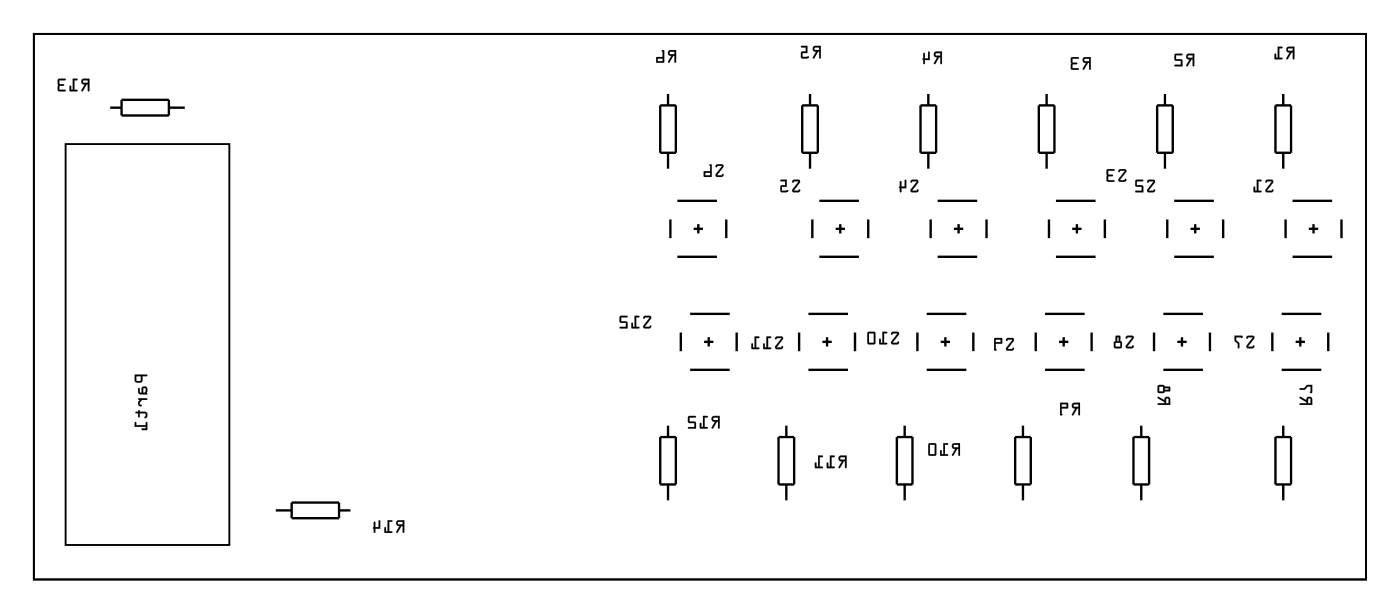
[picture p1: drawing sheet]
<svg xmlns="http://www.w3.org/2000/svg" width="150mm" height="66mm" viewBox="0 0 150 66" stroke-linecap="round" stroke-linejoin="round" font-family="sans-serif">
<path d="M3.6 3.6h143v58.5h-143zM7 15.4h17.6v43h-17.6z" fill="none" stroke="#000" stroke-width=".2"/>
<g fill="#000">
<path d="M8.8 8.5a.32 .32 0 0 0 0 .4 .32 .32 0 0 0 .3 .2l-.4 .6 .2 .1 .4-.7h.1v.6l.1 .1 .1-1.4zM8.9 8.6h.5v.3h-.4zM7.8 8.4v1.2h-.2v-.4h-.1v.5l.8 .1v-.2h-.3v-1h.3v-.1zM6.2 8.5v1.2l.2 .1h.6v-.2h-.6v-.4h.4l.1-.1-.1-.1h-.4v-.4h.6l.1-.1z"/>
<path d="M8.8 8.5a.32 .32 0 0 0-.1 .4 .32 .32 0 0 0 .4 .2l-.4 .6a.1 .1 0 0 0 .1 .1 .1 .1 0 0 0 .1 0l.4-.7h.1v.6a.1 .1 0 0 0 .1 .1 .1 .1 0 0 0 .1-.1v-1.3h-.6zM8.8 8.5l.8-.1-.1 1.4-.1-.1v-.7h-.1l-.4 .8-.2-.1 .4-.7a.31 .31 0 0 1-.3-.1 .31 .31 0 0 1 0-.4zM8.9 8.6h.5v.3h-.4zM8.9 8.6l.1 .3h.4v-.3zM7.8 8.4v1.2h-.2v-.3a.1 .1 0 0 0-.1-.1 .1 .1 0 0 0 0 .1v.5h.7a.1 .1 0 0 0 .1-.1 .1 .1 0 0 0-.1-.1h-.2v-1h.2a.1 .1 0 0 0 .1-.1 .1 .1 0 0 0-.1-.1zM7.8 8.4l.5 .1v.1h-.3v1h.3v.2l-.8-.1v-.5h.1v.4h.2zM6.2 8.5v1.2l.2 .1h.6a.1 .1 0 0 0 .1-.1 .1 .1 0 0 0-.1-.1h-.6v-.4h.4a.1 .1 0 0 0 .1-.1 .1 .1 0 0 0-.1-.1h-.4v-.4h.6a.1 .1 0 0 0 .1-.1 .1 .1 0 0 0-.1-.1zM6.3 8.5h.7v.1h-.6v.4h.4l.1 .1-.1 .1h-.4v.4h.6v.2h-.6l-.2-.1z"/>
<path d="M71.8 5.4a.32 .32 0 0 0-.1 .4 .32 .32 0 0 0 .4 .2l-.4 .7h.1l.5-.7h.1v.6l.1 .1 .1-1.3zM71.9 5.6l.5-.1v.3h-.5zM71.1 5.4v.7h-.6v.6h.8v-1.2l-.1-.1zM70.6 6.3h.5v.3h-.5z"/>
<path d="M71.8 5.4a.32 .32 0 0 0-.1 .4 .32 .32 0 0 0 .4 .2l-.4 .6a.1 .1 0 0 0 0 .1 .1 .1 0 0 0 .2 0l.4-.7h.1v.6a.1 .1 0 0 0 .1 .1 .1 .1 0 0 0 .1-.1v-1.2h-.6zM71.8 5.5l.8-.1-.1 1.3-.1-.1v-.6h-.1l-.4 .7h-.2l.4-.7a.31 .31 0 0 1-.4-.2 .31 .31 0 0 1 .1-.3zM71.9 5.6l.5-.1v.3h-.5zM71.9 5.6v.2h.5v-.3zM71.1 5.4v.7h-.6v.6h.8v-1.2v-.1zM71.1 5.4l.2 .1v1.2h-.8v-.6h.6zM70.6 6.3h.5v.3h-.5zM70.6 6.3v.3h.5v-.3z"/>
<path d="M76.9 17.7l-.1 .1 .1 .1 .1-.1h.5l-.7 .9v.2l.2 .1h.5l.2-.2-.1-.1-.2 .1h-.4l.6-.9 .1-.2-.2-.1zM76.2 17.6v.8h-.6v.6l.8-.1v-1.2v-.1zM75.7 18.5h.5v.3h-.5z"/>
<path d="M76.9 17.7l-.1 .1a.13 .13 0 0 0 .1 .1 .13 .13 0 0 0 .1-.1h.5l-.7 .8a.21 .21 0 0 0 0 .3 .21 .21 0 0 0 .2 .1h.5l.2-.3a.13 .13 0 0 0-.2 0 .13 .13 0 0 0-.1 .1h-.4l.6-.9a.21 .21 0 0 0-.1-.3zM76.9 17.7l.6-.1a.2 .2 0 0 1 .1 .3l-.6 .9h.4l.2-.1v.2l-.7 .1-.1-.3 .7-.9h-.5l-.1 .1zM76.2 17.6v.8h-.6v.6l.8-.1v-1.2v-.1zM76.2 17.6l.2 .1v1.2l-.8 .1v-.6h.6zM75.7 18.5h.5v.3h-.5zM75.7 18.5v.3h.5v-.3z"/>
<path d="M87.3 5a.32 .32 0 0 0 0 .4 .32 .32 0 0 0 .3 .1l-.3 .7 .1 .1 .4-.8h.1v.7l.2 .1v-1.4zM87.4 5.1h.5v.3h-.4zM86 4.9v.2h.5v.4l-.5 .1v.6l.2 .1h.3a.15 .15 0 0 0 .3 0 .16 .16 0 0 0-.1-.3l-.5 .1v-.4h.5v-.8z"/>
<path d="M87.3 5a.32 .32 0 0 0 0 .4 .32 .32 0 0 0 .3 .1l-.4 .6a.11 .11 0 0 0 .1 .2 .1 .1 0 0 0 .1-.1l.4-.7h.1v.7a.1 .1 0 0 0 .1 .1 .1 .1 0 0 0 .1-.1v-1.3h-.6zM87.3 5l.8-.1v1.4l-.2-.1v-.7h-.1l-.4 .7h-.1l.3-.7a.31 .31 0 0 1-.3-.1 .31 .31 0 0 1 0-.4zM87.5 5.1h.4v.3l-.4-.1zM87.4 5.1l.1 .3h.4v-.3zM86 4.9v.2h.5v.4l-.5 .1v.6l.2 .1 .6-.1a.1 .1 0 0 0 0-.1 .1 .1 0 0 0-.1-.1l-.5 .1v-.4h.5v-.8zM86 5l.7-.1v.8h-.6v.4l.7-.1v.1v.1l-.6 .1-.2-.1v-.6l.5-.1v-.4h-.5z"/>
<path d="M100.3 5.6a.32 .32 0 0 0 0 .4 .32 .32 0 0 0 .3 .1l-.3 .7 .1 .1 .4-.8h.1v.7l.2 .1v-1.4zM100.4 5.7h.5v.3h-.4zM99.1 5.7v.6h-.1l.2 .6 .1-.1v-.4h.5v-.8l-.1-.1-.1 .1v.7h-.3v-.6z"/>
<path d="M100.3 5.6a.32 .32 0 0 0 0 .4 .32 .32 0 0 0 .3 .1l-.4 .6a.11 .11 0 0 0 .1 .2 .1 .1 0 0 0 .1-.1l.4-.7h.1v.7a.1 .1 0 0 0 .1 .1 .1 .1 0 0 0 .1-.1v-1.3h-.6zM100.3 5.6l.8-.1v1.4l-.2-.1v-.7h-.1l-.4 .7h-.1l.3-.7a.31 .31 0 0 1-.3-.1 .31 .31 0 0 1 0-.4zM100.5 5.7h.4v.3h-.4zM100.4 5.7l.1 .3h.4v-.3zM99.1 5.7v.6a.09 .09 0 0 0-.1 0 .09 .09 0 0 0 .1 .1v.4a.1 .1 0 0 0 .1 .1 .1 .1 0 0 0 .1-.1v-.4h.5v-.8a.1 .1 0 0 0-.1-.1 .1 .1 0 0 0-.1 .1v.7h-.3v-.6zM99.1 5.7h.2v.6h.3v-.7l.1-.1 .1 .1v.8h-.5v.4l-.1 .1-.2-.6h.1z"/>
<path d="M116.3 6.2a.32 .32 0 0 0-.1 .4 .32 .32 0 0 0 .4 .1l-.4 .7 .2 .1 .4-.8h.1v.7l.1 .1 .1-1.4zM116.4 6.3h.5v.3h-.5zM115 6.2v1.2l.1 .1h.7v-.2h-.7v-.4h.5v-.1v-.1h-.5v-.4h.6l.1-.1z"/>
<path d="M116.3 6.2a.32 .32 0 0 0-.1 .4 .32 .32 0 0 0 .4 .1l-.4 .6a.11 .11 0 0 0 .1 .2 .1 .1 0 0 0 .1-.1l.4-.7h.1v.7a.1 .1 0 0 0 .1 .1 .1 .1 0 0 0 .1-.1v-1.3h-.6zM116.3 6.2l.8-.1-.1 1.4-.1-.1v-.7h-.1l-.4 .7h-.2l.4-.7a.31 .31 0 0 1-.4-.1 .31 .31 0 0 1 .1-.4zM116.4 6.3h.5v.3h-.4zM116.4 6.3v.3h.5v-.3zM115 6.2v1.2l.1 .1h.6a.1 .1 0 0 0 .1-.1 .1 .1 0 0 0-.1-.1h-.6l.1-.4h.4a.1 .1 0 0 0 .1-.1 .1 .1 0 0 0-.1-.1h-.4l-.1-.4h.6a.1 .1 0 0 0 .1-.1 .1 .1 0 0 0-.1-.1zM115 6.2h.8l-.1 .1h-.6v.4h.5v.1v.1h-.5v.4h.7v.2h-.7l-.1-.1z"/>
<path d="M120.1 18.2l-.1 .2h.1l.2-.1h.4l-.6 .9v.2l.1 .1h.6l.1-.2v-.1l-.2 .1h-.5l.7-.8v-.2l-.2-.2zM118.8 18.2v1.2l.2 .1h.6v-.2h-.6v-.4h.4l.1-.1-.1-.1h-.4v-.4h.6v-.1z"/>
<path d="M120.1 18.2l-.1 .2a.13 .13 0 0 0 .2 0 .13 .13 0 0 0 .1-.1h.4l-.6 .9a.21 .21 0 0 0 0 .2 .21 .21 0 0 0 .1 .1h.6l.1-.2a.13 .13 0 0 0-.1-.1 .13 .13 0 0 0-.1 .1h-.5l.7-.8a.22 .22 0 0 0-.2-.4zM120.1 18.2l.6-.1a.22 .22 0 0 1 .2 .4l-.7 .8h.5l.2-.1-.1 .2-.6 .1-.1-.3 .6-.9h-.4l-.2 .1zM118.8 18.2v1.2l.2 .1h.6a.1 .1 0 0 0 .1-.1 .1 .1 0 0 0-.1-.1h-.6v-.4h.4a.1 .1 0 0 0 .1-.1 .1 .1 0 0 0-.1-.1h-.4v-.4h.6a.1 .1 0 0 0 .1-.1 .1 .1 0 0 0-.1-.1zM118.8 18.2h.8v.1h-.7l.1 .4h.4l.1 .1-.1 .1h-.4l-.1 .4h.7v.2h-.6l-.2-.1z"/>
<path d="M127.4 5.8a.32 .32 0 0 0 0 .4 .32 .32 0 0 0 .3 .2l-.4 .7h.2l.4-.7h.1v.6l.2 .1v-1.3zM127.5 6l.5-.1v.3h-.4zM126.1 5.8v.6l.1 .1h.6v.4h-.6l-.1 .2h.8v-.7l-.7-.1v-.4h.6l.1-.1z"/>
<path d="M127.4 5.8a.32 .32 0 0 0-.1 .4 .32 .32 0 0 0 .4 .2l-.4 .6a.1 .1 0 0 0 .1 .1 .1 .1 0 0 0 .1 0l.4-.7h.1v.6a.1 .1 0 0 0 .1 .1 .1 .1 0 0 0 .1-.1v-1.3h-.6zM127.4 5.8h.8l-.1 1.3-.1-.1v-.6h-.1l-.4 .7h-.2l.4-.7a.31 .31 0 0 1-.3-.2 .31 .31 0 0 1 0-.4zM127.5 6l.5-.1v.3h-.4zM127.5 5.9l.1 .3h.4v-.3zM126.1 5.8v.7h.7v.4h-.6a.1 .1 0 0 0-.1 .1 .1 .1 0 0 0 .1 .1h.7v-.7l-.7-.1v-.4h.6a.1 .1 0 0 0 .1-.1 .1 .1 0 0 0-.1-.1zM126.1 5.8h.8l-.1 .1h-.6v.5h.7v.7h-.8l.1-.2h.6v-.4h-.6l-.1-.1z"/>
<path d="M138.2 5.1a.32 .32 0 0 0-.1 .4 .32 .32 0 0 0 .3 .1l-.3 .7 .1 .1 .5-.8h.1v.7l.1 .1v-1.4zM138.3 5.2h.5v.2h-.5zM137.2 5v1.2h-.2v-.4h-.1l-.1 .5 .8 .1v-.2h-.3v-1h.3l.1-.1z"/>
<path d="M138.2 5.1a.32 .32 0 0 0-.1 .4 .32 .32 0 0 0 .3 .1l-.3 .6a.1 .1 0 0 0 0 .2 .11 .11 0 0 0 .2-.1l.4-.7h.1v.7a.1 .1 0 0 0 .1 .1 .1 .1 0 0 0 .1-.1v-1.3h-.7zM138.2 5.1l.7-.1v1.4l-.1-.1v-.7h-.2l-.4 .7h-.1l.4-.7a.31 .31 0 0 1-.4-.1 .31 .31 0 0 1 .1-.4zM138.3 5.2h.5v.2h-.5zM138.3 5.2v.3h.5v-.3zM137.1 5l.1 1.2h-.2v-.4a.1 .1 0 0 0-.1-.1 .1 .1 0 0 0-.1 .1v.5l.8 .1a.1 .1 0 0 0 .1-.1 .1 .1 0 0 0-.1-.1h-.3v-1h.3a.1 .1 0 0 0 .1-.1 .1 .1 0 0 0-.1-.1zM137.2 5l.5 .1-.1 .1h-.3v1h.3v.2l-.8-.1 .1-.5h.1v.4h.2z"/>
<path d="M3.6 3.6v58.5h143v-58.5zM3.6 3.6h143v58.5h-143z"/>
<path d="M69.1 33.9l-.1 .2 .1 .1 .2-.2 .4 .1-.6 .8v.2l.1 .1h.6l.1-.1v-.2l-.2 .1h-.5l.7-.8v-.2l-.2-.1zM68.1 33.9v1.1h-.2v-.3l-.1-.1v.6h.8v-.2h-.3v-1h.3v-.1zM66.6 33.9l-.1 .6 .2 .1h.5v.4h-.6l-.1 .2h.9l-.1-.7-.6-.1v-.4h.6l.1-.1z"/>
<path d="M69.1 33.9l-.1 .2a.13 .13 0 0 0 .2 .1 .13 .13 0 0 0 .1-.2l.4 .1-.6 .8a.21 .21 0 0 0 0 .2 .21 .21 0 0 0 .1 .1h.6l.1-.2a.13 .13 0 0 0-.1-.1 .13 .13 0 0 0-.1 .1h-.5l.7-.8a.22 .22 0 0 0-.2-.4zM69.1 33.9h.6a.2 .2 0 0 1 .2 .3l-.7 .8 .5 .1 .2-.2-.1 .2-.6 .1-.1-.2 .6-1h-.4l-.2 .2zM68.1 33.8v1.2h-.2l.1-.3a.1 .1 0 0 0-.1-.1 .1 .1 0 0 0-.1 .1v.5h.8a.1 .1 0 0 0 0-.1 .1 .1 0 0 0 0-.1h-.3v-1h.3a.1 .1 0 0 0 0-.1 .1 .1 0 0 0 0-.1zM68.1 33.9h.5v.1h-.3v1.1h.3v.1h-.8v-.6l.1 .1v.4h.2zM66.5 33.9v.7h.7v.4h-.6a.1 .1 0 0 0-.1 .1 .1 .1 0 0 0 .1 .1h.8l-.1-.7-.6-.1v-.4h.6a.1 .1 0 0 0 .1-.1 .1 .1 0 0 0-.1-.1zM66.6 33.9h.8l-.1 .1h-.6v.5h.6l.1 .7h-.9l.1-.1h.6v-.5h-.5l-.2-.1z"/>
<path d="M83.3 36.1l-.1 .2v.1l.2-.2 .5 .1-.7 .8v.2l.2 .1h.5l.1-.1v-.2l-.2 .2-.4-.1 .6-.8v-.2l-.1-.1zM82.3 36.1v1.2h-.2v-.4l-.1-.1-.1 .6h.8v-.1h-.3v-1.1h.3l.1-.1zM81 36.1v1.2h-.2v-.4l-.1-.1v.6h.8v-.1h-.3v-1.1h.3v-.1z"/>
<path d="M83.3 36.1l-.1 .2a.13 .13 0 0 0 .1 .1 .13 .13 0 0 0 .1-.1h.5l-.7 .8a.21 .21 0 0 0 0 .2 .21 .21 0 0 0 .2 .1h.5l.2-.2a.13 .13 0 0 0-.2-.1 .13 .13 0 0 0-.1 .1h-.4l.6-.8a.21 .21 0 0 0-.1-.3zM83.3 36.1h.6a.2 .2 0 0 1 .1 .3l-.6 .8 .4 .1 .2-.2v.3h-.7l-.1-.2 .7-.9-.5-.1-.1 .2zM82.3 36.1v1.2h-.2v-.4a.1 .1 0 0 0-.1-.1 .1 .1 0 0 0-.1 .1v.5h.8a.1 .1 0 0 0 .1-.1 .1 .1 0 0 0-.1-.1l-.3 .1v-1.1l.3 .1a.1 .1 0 0 0 .1-.1 .1 .1 0 0 0-.1-.1zM82.3 36.1h.5l-.1 .1h-.3v1.1h.3v.1h-.8l.1-.6 .1 .1v.4h.2zM81 36.1v1.2h-.2v-.4a.1 .1 0 0 0-.1-.1 .1 .1 0 0 0-.1 .1l.1 .5h.7a.1 .1 0 0 0 .1-.1 .1 .1 0 0 0-.1-.1l-.2 .1v-1.1l.2 .1a.1 .1 0 0 0 .1-.1 .1 .1 0 0 0-.1-.1zM81 36.1h.5v.1h-.3v1.1h.3v.1h-.8v-.6l.1 .1v.4h.2z"/>
<path d="M85.1 19.3l-.1 .2 .1 .1 .2-.2 .4 .1-.6 .8-.1 .2 .2 .1h.6l.1-.1-.1-.2-.1 .1h-.5l.7-.8v-.2l-.2-.1zM83.8 19.3v.1h.5v.5h-.5v.6l.1 .1h.4a.15 .15 0 0 0 .3 0 .15 .15 0 0 0-.1-.2h-.6v-.4h.6v-.7z"/>
<path d="M85.1 19.3l-.1 .2a.13 .13 0 0 0 .2 .1 .13 .13 0 0 0 .1-.2l.4 .1-.6 .8a.21 .21 0 0 0-.1 .2 .21 .21 0 0 0 .2 .1h.6l.1-.2a.13 .13 0 0 0-.1-.1 .13 .13 0 0 0-.1 .1h-.5l.7-.8a.21 .21 0 0 0-.2-.3zM85.1 19.3h.6a.2 .2 0 0 1 .2 .3l-.7 .8 .5 .1 .1-.2v.2l-.6 .1-.2-.2 .7-.9-.4-.1-.2 .2zM83.8 19.3v.1h.5v.5h-.5v.6l.1 .1h.7a.1 .1 0 0 0 0-.2 .1 .1 0 0 0-.1 0h-.6v-.4h.6v-.7zM83.8 19.3h.7v.7h-.6v.5l.6-.1h.1v.1l-.7 .1-.1-.1v-.6h.5v-.5h-.5z"/>
<path d="M95.7 35.6l-.1 .2 .1 .1 .2-.2 .4 .1-.6 .8v.2l.1 .1h.6l.1-.1v-.2l-.2 .2-.5-.1 .7-.8v-.2l-.2-.1zM94.7 35.6v1.2h-.2v-.4l-.1-.1v.6h.8v-.1h-.3v-1.1h.3v-.1zM93.2 35.6l-.1 1.2 .2 .1h.6l.1-.1v-1.1l-.2-.1zM93.3 35.7h.5v1.1h-.5z"/>
<path d="M95.7 35.6l-.1 .2a.13 .13 0 0 0 .2 .1 .13 .13 0 0 0 .1-.1h.4l-.6 .8a.21 .21 0 0 0 0 .2 .21 .21 0 0 0 .1 .1h.6l.1-.2a.13 .13 0 0 0-.1-.1 .13 .13 0 0 0-.1 .1h-.5l.7-.8a.21 .21 0 0 0-.2-.3zM95.7 35.6h.6a.2 .2 0 0 1 .2 .3l-.7 .8 .5 .1 .2-.2-.1 .3h-.6l-.1-.2 .6-.9-.4-.1-.2 .2zM94.7 35.6v1.2h-.2l.1-.4a.1 .1 0 0 0-.1-.1 .1 .1 0 0 0-.1 .1v.5h.8a.1 .1 0 0 0 .1-.1 .1 .1 0 0 0-.1-.1l-.3 .1v-1.1l.3 .1a.1 .1 0 0 0 .1-.1 .1 .1 0 0 0-.1-.1zM94.7 35.6h.5v.1h-.3v1.1h.3v.1h-.8v-.6l.1 .1v.4h.2zM93.1 35.6v1.2l.2 .1h.6l.1-.1v-1.1l-.2-.1zM93.2 35.6h.6l.2 .1v1.1l-.1 .1h-.6l-.2-.1zM93.3 35.7h.5v1.1h-.5zM93.3 35.7v1.1h.5v-1.1z"/>
<path d="M97.8 19.3l-.1 .2 .1 .1 .2-.2 .4 .1-.6 .8-.1 .2 .2 .1h.6l.1-.1-.1-.2-.1 .1h-.5l.7-.8v-.2l-.2-.1zM96.6 19.4v.6l-.1 .1 .2 .5h.1v-.4h.5v-.8l-.1-.1h-.1v.7h-.3v-.5z"/>
<path d="M97.8 19.3l-.1 .2a.13 .13 0 0 0 .2 .1 .13 .13 0 0 0 .1-.2l.4 .1-.6 .8a.21 .21 0 0 0-.1 .2 .21 .21 0 0 0 .2 .1h.6l.1-.2a.13 .13 0 0 0-.1-.1 .13 .13 0 0 0-.1 .1h-.5l.7-.8a.21 .21 0 0 0-.2-.3zM97.8 19.3h.6a.2 .2 0 0 1 .2 .3l-.7 .8 .5 .1 .1-.2v.2l-.6 .1-.2-.2 .7-.9-.4-.1-.2 .2zM96.6 19.4v.6a.09 .09 0 0 0-.1 .1 .09 .09 0 0 0 .1 .1v.3a.1 .1 0 0 0 .1 .1 .1 .1 0 0 0 .1-.1v-.3h.5v-.8a.1 .1 0 0 0-.1-.1 .1 .1 0 0 0-.1 .1v.6h-.3v-.5zM96.6 19.4l.2 .1v.5h.3v-.7h.1l.1 .1v.8h-.5v.3l-.1 .1-.2-.5 .1-.1z"/>
<path d="M108.1 36.3l-.1 .2v.1l.2-.2h.5l-.7 .9v.2l.2 .1h.5l.1-.1v-.2l-.2 .1h-.4l.6-.8v-.2l-.1-.2zM106.7 36.3v1.2l.2 .1 .1-.1-.1-.1v-.5l.7-.1v-.5l-.1-.1zM106.9 36.4h.5v.3h-.5z"/>
<path d="M108 36.3v.2a.13 .13 0 0 0 .1 0 .13 .13 0 0 0 .1-.1h.5l-.7 .9a.21 .21 0 0 0 0 .2 .21 .21 0 0 0 .2 .1h.5l.2-.2a.13 .13 0 0 0-.2-.1 .13 .13 0 0 0-.1 .1h-.4l.6-.8a.21 .21 0 0 0-.1-.4zM108.1 36.3l.6-.1a.21 .21 0 0 1 .1 .4l-.6 .8h.4l.2-.1v.2l-.7 .1-.1-.3 .7-.9h-.5l-.2 .1zM106.7 36.3v1.2l.2 .1a.09 .09 0 0 0 .1-.1 .09 .09 0 0 0-.1-.1v-.5l.7-.1v-.5l-.1-.1zM106.7 36.3l.8-.1 .1 .1v.5h-.7v.6l.1 .1-.1 .1-.2-.1zM106.9 36.4h.5v.3h-.5zM106.9 36.4v.3h.5v-.3z"/>
<path d="M120.9 36.1l-.1 .1 .1 .1 .2-.1h.4l-.6 .8v.2l.1 .2 .6-.1 .1-.1v-.2l-.2 .2h-.5l.7-.9v-.2l-.2-.1zM119.8 36l-.1 .6-.1 .2v.4l.1 .2 .6-.1 .1-.1v-.4l-.1-.2v-.6zM119.7 36.8h.6v.4h-.6zM119.9 36.2h.2v.4h-.2z"/>
<path d="M120.9 36.1l-.1 .1a.13 .13 0 0 0 .2 .1 .13 .13 0 0 0 .1-.1h.4l-.6 .8a.21 .21 0 0 0 0 .2 .21 .21 0 0 0 .1 .2l.6-.1 .1-.2a.13 .13 0 0 0-.1-.1 .13 .13 0 0 0-.1 .2h-.5l.7-.9a.21 .21 0 0 0-.2-.3zM120.9 36.1l.6-.1a.2 .2 0 0 1 .2 .3l-.7 .9h.5l.2-.2-.1 .3h-.6l-.1-.2 .6-.9h-.4l-.2 .1zM119.8 36l-.1 .6-.1 .2v.4l.1 .2 .6-.1 .1-.1v-.4l-.1-.2v-.6zM119.8 36h.4l.1 .6 .1 .2v.4l-.1 .1h-.6l-.1-.1v-.4l.2-.2zM119.7 36.8h.6v.4h-.6zM119.7 36.7v.5h.6v-.5zM119.9 36.2h.2v.4h-.2zM119.9 36.2v.4h.2v-.4z"/>
<path d="M123.2 19.3l-.1 .2 .1 .1 .2-.2 .4 .1-.6 .8-.1 .2 .2 .1h.6l.1-.1-.1-.2-.1 .1h-.5l.7-.8v-.2l-.2-.1zM121.9 19.3v.6l.1 .1h.6v.4h-.7v.2h.8v-.7h-.7v-.5h.6l.1-.1z"/>
<path d="M123.2 19.3l-.1 .2a.13 .13 0 0 0 .2 .1 .13 .13 0 0 0 .1-.2l.4 .1-.6 .8a.21 .21 0 0 0-.1 .2 .21 .21 0 0 0 .2 .1h.6l.1-.2a.13 .13 0 0 0-.1-.1 .13 .13 0 0 0-.1 .1h-.5l.7-.8a.21 .21 0 0 0-.2-.3zM123.2 19.3h.6a.2 .2 0 0 1 .2 .3l-.7 .8 .5 .1 .1-.2v.2l-.6 .1-.2-.2 .7-.9-.4-.1-.2 .2zM121.9 19.3v.7h.7v.4h-.7a.1 .1 0 0 0 0 .1 .1 .1 0 0 0 0 .1h.8v-.7h-.7v-.5h.6a.1 .1 0 0 0 .1 0 .1 .1 0 0 0-.1-.1zM121.9 19.3h.8l-.1 .1h-.6v.5h.7v.7h-.8v-.1h.7v-.5h-.6l-.1-.1z"/>
<path d="M133.9 36.1l-.1 .1v.1l.2-.1h.5l-.7 .8v.2l.2 .2 .5-.1 .1-.1v-.2l-.2 .2h-.4l.6-.9v-.2l-.1-.1zM132.5 36v.6l.4 .3v.4h.1v-.5l-.3-.3v-.3h.5h.1l.1-.2z"/>
<path d="M133.9 36.1l-.1 .1a.13 .13 0 0 0 .1 .1 .13 .13 0 0 0 .1-.1h.5l-.7 .8a.21 .21 0 0 0 0 .2 .21 .21 0 0 0 .2 .2l.5-.1 .2-.2a.13 .13 0 0 0-.2-.1 .13 .13 0 0 0-.1 .2h-.4l.6-.9a.21 .21 0 0 0-.1-.3zM133.9 36.1l.6-.1a.2 .2 0 0 1 .1 .3l-.6 .9h.4l.2-.2v.3h-.7l-.1-.2 .7-.9h-.5l-.2 .1zM132.5 36v.6l.4 .3v.4a.1 .1 0 0 0 .1 .1 .1 .1 0 0 0 .1-.1l-.1-.5-.3-.3v-.3h.5h.1l.1-.2zM132.5 36h.9l-.1 .2h-.1h-.5v.3l.3 .3v.5h-.1v-.4l-.4-.3z"/>
<path d="M135.9 19.3l-.1 .2 .1 .1 .2-.2 .4 .1-.6 .8-.1 .2 .2 .1h.6l.1-.1-.1-.2-.1 .1h-.5l.7-.8v-.2l-.2-.1zM134.9 19.3v1.1h-.2v-.3l-.1-.1v.6h.8v-.1l-.3-.1v-1h.3v-.1z"/>
<path d="M135.9 19.3l-.1 .2a.13 .13 0 0 0 .2 .1 .13 .13 0 0 0 .1-.2l.4 .1-.6 .8a.21 .21 0 0 0-.1 .2 .21 .21 0 0 0 .2 .1h.6l.1-.2a.13 .13 0 0 0-.1-.1 .13 .13 0 0 0-.1 .1h-.5l.7-.8a.21 .21 0 0 0-.2-.3zM135.9 19.3h.6a.2 .2 0 0 1 .2 .3l-.7 .8 .5 .1 .1-.2v.2l-.6 .1-.2-.2 .7-.9-.4-.1-.2 .2zM134.9 19.3v1.1h-.2v-.3a.1 .1 0 0 0-.1-.1 .1 .1 0 0 0 0 .1v.5h.7a.1 .1 0 0 0 .1-.1 .1 .1 0 0 0-.1-.1h-.2v-1h.2a.1 .1 0 0 0 .1 0 .1 .1 0 0 0-.1-.1zM134.9 19.3h.5v.1h-.3v1.1h.3v.1h-.8v-.6l.1 .1v.4h.2z"/>
<path d="M14.5 40.2v.7l.2 .1h.5l.1-.7h.4l.1-.1h-.1zM14.6 40.3h.5v.5h-.4zM14.9 41.6l-.1 .5 .3 .2h.7l-.1-.2 .1-.4a.31 .31 0 0 0-.3-.3 .31 .31 0 0 0-.3 .3v.4h-.1l-.1-.4zM15.4 41.6l.2 .1v.2l-.1 .2h-.1zM14.9 42.7v.2h.1l-.2 .2a.33 .33 0 0 0 .1 .3 .33 .33 0 0 0 .3 .2 .12 .12 0 0 0 0-.2 .12 .12 0 0 0-.2 0v-.2l.3-.3h.5v-.1zM14.6 44.2v.1h.2v.4l.1 .1 .1-.1v-.4h.6v.3l-.1 .2a.35 .35 0 0 0 .4-.3 .35 .35 0 0 0-.3-.4h-.6l-.1-.1-.1 .1zM14.5 45.3v.5h1.1v.1h-.3l-.1 .2h.6v-.9l-.2 .1v.3h-1v-.3z"/>
<path d="M14.4 40.2l.1 .7 .2 .1h.5l.1-.7h.4a.1 .1 0 0 0 .1-.1 .1 .1 0 0 0-.1 0zM14.5 40.2h1.2h.1l-.1 .1h-.4l-.1 .6-.5 .1-.2-.1zM14.6 40.3h.5v.5h-.4zM14.6 40.3l.1 .5h.4v-.5zM14.8 41.6v.4l.1 .2 .8 .1a.09 .09 0 0 0 .1-.1 .09 .09 0 0 0-.1-.1l.1-.4a.32 .32 0 0 0-.3-.3 .32 .32 0 0 0-.3 .3v.4h-.2v-.4zM14.9 41.6l.1 .1 .1 .4h.1v-.4a.31 .31 0 0 1 .3-.3 .31 .31 0 0 1 .3 .3l-.1 .4 .1 .2h-.7l-.2-.2zM15.4 41.6l.2 .1v.2l-.1 .2h-.1zM15.4 41.6v.5h.1l.2-.2-.1-.2zM14.8 42.7v.2h.2l-.2 .2a.33 .33 0 0 0 .1 .3 .33 .33 0 0 0 .3 .2 .14 .14 0 0 0 0-.2 .14 .14 0 0 0-.2-.1v-.1l.3-.3h.4a.1 .1 0 0 0 .1-.1 .1 .1 0 0 0-.1-.1zM14.9 42.7l.9 .1v.1h-.6l-.2 .3v.1l.2 .2a.23 .23 0 0 1-.2 0 .23 .23 0 0 1-.2-.2v-.2l.2-.2-.1-.1zM14.5 44.2l.1 .1h.2v.4a.1 .1 0 0 0 .1 .1 .1 .1 0 0 0 .1-.1v-.4h.6v.3l-.1 .1v.1a.21 .21 0 0 0 .3 0 .21 .21 0 0 0 0-.2v-.3l-.1-.1-.7-.1a.1 .1 0 0 0-.1-.1 .1 .1 0 0 0-.1 .1zM14.6 44.2h.2l.1-.2 .1 .2h.6a.37 .37 0 0 1 .2 .3 .37 .37 0 0 1-.2 .3h-.1l.1-.2v-.3h-.6v.4h-.1h-.1v-.4h-.2zM14.5 45.3l-.1 .5h1.2v.1h-.3a.1 .1 0 0 0-.1 .1 .1 .1 0 0 0 .1 .1h.5v-.8a.1 .1 0 0 0-.1-.1 .1 .1 0 0 0-.1 .1v.3h-1v-.3zM14.5 45.3h.1v.3h1.1v-.3h.1v.8h-.6l.1-.2h.4v-.1h-1.2z"/>
<path d="M42.6 55.9a.32 .32 0 0 0-.1 .3 .32 .32 0 0 0 .4 .2l-.4 .7h.2l.4-.7h.1v.6l.1 .1 .1-1.3zM42.7 56h.5v.2h-.4zM41.6 55.8v1.2h-.2v-.4l-.1-.1v.6h.8v-.1h-.3v-1l.3-.1v-.1zM40.1 55.9v.6l-.1 .1 .2 .5h.1v-.4h.5v-.8v-.1h-.2v.7h-.3v-.5z"/>
<path d="M42.6 55.8a.32 .32 0 0 0-.1 .4 .32 .32 0 0 0 .4 .2l-.4 .6a.1 .1 0 0 0 .1 .1 .1 .1 0 0 0 .1 0l.4-.7h.1v.6a.1 .1 0 0 0 .1 .1 .1 .1 0 0 0 .1-.1v-1.2h-.6zM42.6 55.9l.8-.1-.1 1.3-.1-.1v-.6h-.1l-.4 .7h-.2l.4-.7a.31 .31 0 0 1-.3-.2 .31 .31 0 0 1 0-.3zM42.7 56h.5v.2h-.4zM42.7 56l.1 .2h.4v-.3zM41.6 55.8v1.2h-.2v-.4a.1 .1 0 0 0-.1-.1 .1 .1 0 0 0-.1 .1l.1 .5h.7a.1 .1 0 0 0 .1-.1 .1 .1 0 0 0-.1 0h-.2v-1h.2a.1 .1 0 0 0 .1-.1 .1 .1 0 0 0-.1-.1zM41.6 55.8h.5v.1h-.3v1.1h.3v.1h-.8v-.6l.1 .1v.4h.2zM40.1 55.9v.6a.09 .09 0 0 0-.1 .1 .09 .09 0 0 0 .1 .1v.3a.1 .1 0 0 0 .1 .1 .1 .1 0 0 0 .1-.1v-.3h.5v-.8a.1 .1 0 0 0-.1-.1 .1 .1 0 0 0-.1 .1v.6h-.3v-.5zM40.2 56h.1v.5h.3l.1-.7h.1v.1v.8h-.5v.3l-.1 .1-.2-.5 .1-.1z"/>
<path d="M76.5 44.7a.32 .32 0 0 0-.1 .4 .32 .32 0 0 0 .4 .1l-.4 .7h.1l.5-.7h.1v.7l.1 .1 .1-1.4zM76.6 44.8h.5v.2h-.5zM75.5 44.6v1.2h-.2v-.4l-.1-.1-.1 .6 .8 .1v-.2h-.3v-1h.3l.1-.1zM73.9 44.6v.7l.1 .1h.5v.4h-.6v.1l.8 .1v-.8h-.7v-.4h.6l.1-.1z"/>
<path d="M76.5 44.7a.32 .32 0 0 0-.1 .4 .32 .32 0 0 0 .4 .1l-.4 .6a.1 .1 0 0 0 0 .2 .11 .11 0 0 0 .2-.1l.4-.7h.1v.7a.1 .1 0 0 0 .1 .1 .1 .1 0 0 0 .1-.1v-1.3h-.7zM76.5 44.7l.8-.1-.1 1.3h-.1v-.7h-.1l-.4 .7h-.2l.4-.7a.31 .31 0 0 1-.4-.1 .31 .31 0 0 1 .1-.4zM76.6 44.8h.5v.2h-.5zM76.6 44.8v.2l.5 .1v-.3zM75.5 44.6v1.2h-.2v-.4a.1 .1 0 0 0-.1-.1 .1 .1 0 0 0-.1 .1v.5l.8 .1a.1 .1 0 0 0 .1-.1 .1 .1 0 0 0-.1-.1h-.3v-1h.3a.1 .1 0 0 0 .1-.1 .1 .1 0 0 0-.1-.1zM75.5 44.6l.5 .1-.1 .1h-.3v1h.3v.1h-.8l.1-.5h.1v.4h.2zM73.9 44.6v.7l.6 .1v.4h-.6a.1 .1 0 0 0-.1 .1 .1 .1 0 0 0 .1 .1h.8v-.8h-.7v-.4h.6a.1 .1 0 0 0 .1-.1 .1 .1 0 0 0-.1-.1zM73.9 44.7h.8l-.1 .1h-.6v.4h.7v.8l-.8-.1v-.1h.6v-.4h-.5l-.1-.1z"/>
<path d="M90.1 48.9a.32 .32 0 0 0-.1 .4 .32 .32 0 0 0 .4 .2l-.4 .6 .1 .1 .5-.7h.1v.6l.1 .1 .1-1.4zM90.2 49h.5v.3h-.5zM89.1 48.8v1.2h-.2v-.4h-.1l-.1 .5 .9 .1v-.2h-.3v-1h.3v-.1zM87.8 48.8v1.2h-.2v-.4h-.1v.5l.8 .1v-.2h-.3v-1h.3v-.1z"/>
<path d="M90.1 48.9a.32 .32 0 0 0-.1 .4 .32 .32 0 0 0 .4 .2l-.4 .6a.1 .1 0 0 0 .1 .1 .1 .1 0 0 0 .1 0l.4-.7h.1v.6a.1 .1 0 0 0 .1 .1 .1 .1 0 0 0 .1-.1v-1.3h-.6zM90.1 48.9l.8-.1-.1 1.4-.1-.1v-.6h-.1l-.4 .7-.2-.1 .4-.6a.31 .31 0 0 1-.4-.2 .31 .31 0 0 1 .1-.4zM90.2 49h.5v.3h-.5zM90.2 49v.3h.5v-.3zM89.1 48.8v1.2h-.2v-.3a.1 .1 0 0 0-.1-.1 .1 .1 0 0 0-.1 .1l.1 .5h.7a.1 .1 0 0 0 .1-.1 .1 .1 0 0 0-.1-.1h-.2v-1h.2a.1 .1 0 0 0 .1-.1 .1 .1 0 0 0-.1-.1zM89.1 48.8l.5 .1v.1h-.3v1h.3v.2l-.8-.1v-.5h.1v.4h.2zM87.8 48.8v1.2h-.2l.1-.3a.1 .1 0 0 0-.1-.1 .1 .1 0 0 0-.1 .1v.5h.8a.1 .1 0 0 0 .1-.1 .1 .1 0 0 0-.1-.1h-.3v-1h.3a.1 .1 0 0 0 .1-.1 .1 .1 0 0 0-.1-.1zM87.8 48.8l.5 .1v.1h-.3v1h.3v.2l-.8-.1v-.5h.1v.4h.2z"/>
<path d="M102.3 47.6a.32 .32 0 0 0-.1 .4 .32 .32 0 0 0 .3 .1l-.3 .7 .1 .1 .5-.8h.1v.7l.1 .1 .1-1.4zM102.4 47.7h.5v.3h-.5zM101.3 47.5v1.2h-.2v-.4h-.1l-.1 .5 .8 .1v-.2h-.3v-1h.3l.1-.1zM99.7 47.6v1.2l.1 .1h.6l.1-.2v-1.1l-.2-.1zM99.8 47.7h.5v1h-.5z"/>
<path d="M102.3 47.6a.32 .32 0 0 0-.1 .4 .32 .32 0 0 0 .3 .1l-.3 .6a.1 .1 0 0 0 0 .2 .11 .11 0 0 0 .2-.1l.4-.7h.1v.7a.1 .1 0 0 0 .1 .1 .1 .1 0 0 0 .1-.1v-1.3h-.7zM102.3 47.6l.8-.1-.1 1.4-.1-.1v-.7h-.2l-.4 .7h-.1l.4-.7a.31 .31 0 0 1-.4-.1 .31 .31 0 0 1 .1-.4zM102.4 47.7h.5v.3l-.5-.1zM102.4 47.7v.3h.5v-.3zM101.3 47.5v1.2h-.2v-.4a.1 .1 0 0 0-.1-.1 .1 .1 0 0 0-.1 .1v.6h.8a.1 .1 0 0 0 .1-.1 .1 .1 0 0 0-.1-.1h-.3v-1h.3a.1 .1 0 0 0 .1-.1 .1 .1 0 0 0-.1-.1zM101.3 47.5l.5 .1-.1 .1h-.3v1h.3v.2l-.8-.1 .1-.5h.1v.4h.2zM99.7 47.6l-.1 1.2 .2 .1h.6l.1-.2v-1.1l-.2-.1zM99.7 47.6l.6-.1 .2 .1v1.1l-.1 .2h-.6l-.1-.1zM99.8 47.7h.5v1h-.5zM99.8 47.7v1h.5v-1z"/>
<path d="M115.1 43.3a.32 .32 0 0 0 0 .3 .32 .32 0 0 0 .3 .2l-.3 .7h.1l.4-.7h.2v.7h.1v-1.3zM115.3 43.4h.5v.2h-.5zM113.8 43.2v1.3h.2h.1l-.1-.1v-.6h.6l.1-.5-.1-.1zM114 43.4h.5v.2h-.5z"/>
<path d="M115.1 43.3a.32 .32 0 0 0 0 .3 .32 .32 0 0 0 .3 .2l-.3 .6a.1 .1 0 0 0 0 .1 .1 .1 0 0 0 .1 0l.4-.7h.2l-.1 .7a.1 .1 0 0 0 .1 .1 .1 .1 0 0 0 .1-.1v-1.3h-.6zM115.1 43.3l.8-.1v1.3h-.1v-.7h-.2l-.4 .7h-.1l.3-.7a.31 .31 0 0 1-.3-.2 .31 .31 0 0 1 0-.3zM115.3 43.4h.5v.2h-.5zM115.3 43.4v.2h.5v-.3zM113.8 43.2v1.3l.2 .1a.09 .09 0 0 0 .1-.1 .09 .09 0 0 0-.1-.1v-.6h.6l.1-.5-.1-.1zM113.8 43.2h.8l.1 .1-.1 .5h-.6v.6v.1h-.2zM114 43.4h.5v.2h-.5zM114 43.3v.3h.5v-.3z"/>
<path d="M124.3 42.6v.1l.7 .4v.1h-.7v.2h1.3v-.6a.31 .31 0 0 0-.3-.3 .31 .31 0 0 0-.3 .4zM125.2 42.7l.2 .1v.4h-.2zM124.3 41.3v.7l.1 .1h.4l.2-.1 .6-.1v-.4l-.6-.1-.2-.1zM124.4 41.4h.4v.6h-.4zM125 41.6h.4v.2h-.4z"/>
<path d="M124.3 42.6v.1l.7 .4v.1h-.7a.1 .1 0 0 0-.1 .1 .1 .1 0 0 0 .1 .1h1.3v-.6a.32 .32 0 0 0-.3-.3 .32 .32 0 0 0-.3 .4l-.6-.4zM124.3 42.6h.1l.6 .3a.31 .31 0 0 1 .2-.4 .31 .31 0 0 1 .4 .3v.6h-1.3v-.1l.7-.1v-.1l-.7-.4zM125.2 42.8h.2v.4h-.2zM125.2 42.7v.5h.3l-.1-.4zM124.3 41.3l-.1 .7 .2 .1 .4 .1 .2-.2 .6-.1v-.5h-.6l-.2-.1zM124.3 41.3h.5l.2 .2h.6v.4l-.6 .1-.2 .1h-.4l-.1-.1zM124.4 41.4h.4v.6h-.4zM124.4 41.4v.6h.5v-.6zM125 41.6h.4v.2h-.4zM125 41.6v.2h.5v-.2z"/>
<path d="M139.5 42.6v.1l.7 .4v.1h-.6l-.1 .2h.1h1.3v-.6a.31 .31 0 0 0-.4-.3 .31 .31 0 0 0-.3 .4zM140.4 42.7l.3 .1v.4h-.3zM139.5 41.6l.1 .2h.4l.4-.4h.3l-.1 .7h.3v-.8h-.6l-.3 .3z"/>
<path d="M139.5 42.6v.1l.7 .4v.1h-.6a.1 .1 0 0 0-.1 .1 .1 .1 0 0 0 .1 .1h1.3v-.6a.32 .32 0 0 0-.4-.3 .32 .32 0 0 0-.3 .4l-.6-.4zM139.5 42.6h.1l.6 .3a.31 .31 0 0 1 .3-.4 .31 .31 0 0 1 .3 .3l.1 .6h-1.3h-.1l.1-.1 .6-.1v-.1l-.7-.4zM140.4 42.8h.3v.4h-.3zM140.4 42.7v.5h.3v-.4zM139.5 41.6v.2h.5l.4-.4h.3v.6l-.1 .1h.3v-.8h-.6l-.3 .3zM139.5 41.7l.5-.1 .3-.3h.6l-.1 .8h-.2l.1-.7h-.3l-.4 .4h-.4z"/>
</g>
<g fill="none" stroke="#000" stroke-width=".25">
<path d="M11.7 11.5h1.3M13 10.7h5.1v1.7h-5.1zM18.1 11.5h1.9M70.9 11.3h1.6v5.1h-1.6zM71.7 10v1.3M71.7 16.4v1.8M86.1 11.3h1.7v5.1h-1.7zM87 10v1.3M87 16.4v1.8M98.8 11.3h1.7v5.1h-1.7zM99.7 10v1.3M99.7 16.4v1.8"/>
<path d="M111.5 11.3h1.7v5.1h-1.7zM112.4 10v1.3M112.4 16.4v1.8M124.2 11.3h1.7v5.1h-1.7zM125.1 10v1.3M125.1 16.4v1.8M136.9 11.3h1.7v5.1h-1.7zM137.8 10v1.3M137.8 16.4v1.8M72 23.5v2M72.7 21.5h4.3M72.7 27.5h4.3"/>
<path d="M73.1 35.7v2M74.1 39.7h4.2M74.1 33.7h4.2M74.5 24.5h1M75 24v1M75.6 36.7h1M76.1 36.2v1M78 23.5v2M79.1 35.7v2M85.8 35.7v2M86.8 39.7h4.2M86.8 33.7h4.2"/>
<path d="M87.2 23.5v2M88 21.5h4.2M88 27.5h4.2M88.3 36.7h1M88.8 36.2v1M89.7 24.5h1M90.2 24v1M91.8 35.7v2M93.2 23.5v2M98.5 35.7v2M99.5 39.7h4.2M99.5 33.7h4.2"/>
<path d="M99.9 23.5v2M100.7 21.5h4.2M100.7 27.5h4.2M101 36.7h1M101.5 36.2v1M102.4 24.5h1M102.9 24v1M104.5 35.7v2M105.9 23.5v2M111.2 35.7v2M112.2 39.7h4.2M112.2 33.7h4.2"/>
<path d="M112.6 23.5v2M113.4 21.5h4.2M113.4 27.5h4.2M113.7 36.7h1M114.2 36.2v1M115.1 24.5h1M115.6 24v1M117.2 35.7v2M118.6 23.5v2M123.9 35.7v2M124.9 39.7h4.2M124.9 33.7h4.2"/>
<path d="M125.3 23.5v2M126.1 21.5h4.2M126.1 27.5h4.2M126.4 36.7h1M126.9 36.2v1M127.8 24.5h1M128.3 24v1M129.9 35.7v2M131.3 23.5v2M136.6 35.7v2M137.6 39.7h4.2M137.6 33.7h4.2"/>
<path d="M138 23.5v2M138.8 21.5h4.2M138.8 27.5h4.2M139.1 36.7h1M139.6 36.2v1M140.5 24.5h1M141 24v1M142.6 35.7v2M144 23.5v2M29.5 54.7h1.8M31.3 53.9h5.1v1.7h-5.1zM36.4 54.7h1.3"/>
<path d="M70.9 46.9h1.6v5h-1.6zM71.7 45.5v1.4M71.7 51.9v1.9M83.6 46.9h1.6v5h-1.6zM84.4 45.5v1.4M84.4 51.9v1.9M96.3 46.9h1.6v5h-1.6zM97.1 45.5v1.4M97.1 51.9v1.9M109 46.9h1.6v5h-1.6zM109.8 45.5v1.4M109.8 51.9v1.9"/>
<path d="M121.7 46.9h1.6v5h-1.6zM122.5 45.5v1.4M122.5 51.9v1.9M136.9 46.9h1.7v5h-1.7zM137.8 45.5v1.4M137.8 51.9v1.9"/>
</g>
<circle cx="125.1" cy="26.8" r=".7" fill="#fff"/>
<circle cx="125.1" cy="26.8" r=".7" fill="none" stroke="#fff" stroke-width=".76" stroke-linecap="butt"/>
<circle cx="131.6" cy="26.8" r=".7" fill="#fff"/>
<circle cx="131.6" cy="26.8" r=".7" fill="none" stroke="#fff" stroke-width=".76" stroke-linecap="butt"/>
<circle cx="125.1" cy="22.3" r=".7" fill="#fff"/>
<circle cx="125.1" cy="22.3" r=".7" fill="none" stroke="#fff" stroke-width=".76" stroke-linecap="butt"/>
<circle cx="131.6" cy="22.3" r=".7" fill="#fff"/>
<circle cx="131.6" cy="22.3" r=".7" fill="none" stroke="#fff" stroke-width=".76" stroke-linecap="butt"/>
<circle cx="112.4" cy="26.8" r=".7" fill="#fff"/>
<circle cx="112.4" cy="26.8" r=".7" fill="none" stroke="#fff" stroke-width=".76" stroke-linecap="butt"/>
<circle cx="118.9" cy="26.8" r=".7" fill="#fff"/>
<circle cx="118.9" cy="26.8" r=".7" fill="none" stroke="#fff" stroke-width=".76" stroke-linecap="butt"/>
<circle cx="112.4" cy="22.3" r=".7" fill="#fff"/>
<circle cx="112.4" cy="22.3" r=".7" fill="none" stroke="#fff" stroke-width=".76" stroke-linecap="butt"/>
<circle cx="118.9" cy="22.3" r=".7" fill="#fff"/>
<circle cx="118.9" cy="22.3" r=".7" fill="none" stroke="#fff" stroke-width=".76" stroke-linecap="butt"/>
<circle cx="99.7" cy="26.8" r=".7" fill="#fff"/>
<circle cx="99.7" cy="26.8" r=".7" fill="none" stroke="#fff" stroke-width=".76" stroke-linecap="butt"/>
<circle cx="106.2" cy="26.8" r=".7" fill="#fff"/>
<circle cx="106.2" cy="26.8" r=".7" fill="none" stroke="#fff" stroke-width=".76" stroke-linecap="butt"/>
<circle cx="99.7" cy="22.3" r=".7" fill="#fff"/>
<circle cx="99.7" cy="22.3" r=".7" fill="none" stroke="#fff" stroke-width=".76" stroke-linecap="butt"/>
<circle cx="106.2" cy="22.3" r=".7" fill="#fff"/>
<circle cx="106.2" cy="22.3" r=".7" fill="none" stroke="#fff" stroke-width=".76" stroke-linecap="butt"/>
<circle cx="87" cy="26.8" r=".7" fill="#fff"/>
<circle cx="87" cy="26.8" r=".7" fill="none" stroke="#fff" stroke-width=".76" stroke-linecap="butt"/>
<circle cx="93.5" cy="26.8" r=".7" fill="#fff"/>
<circle cx="93.5" cy="26.8" r=".7" fill="none" stroke="#fff" stroke-width=".76" stroke-linecap="butt"/>
<circle cx="87" cy="22.3" r=".7" fill="#fff"/>
<circle cx="87" cy="22.3" r=".7" fill="none" stroke="#fff" stroke-width=".76" stroke-linecap="butt"/>
<circle cx="93.5" cy="22.3" r=".7" fill="#fff"/>
<circle cx="93.5" cy="22.3" r=".7" fill="none" stroke="#fff" stroke-width=".76" stroke-linecap="butt"/>
<circle cx="71.7" cy="26.8" r=".7" fill="#fff"/>
<circle cx="71.7" cy="26.8" r=".7" fill="none" stroke="#fff" stroke-width=".76" stroke-linecap="butt"/>
<circle cx="78.2" cy="26.8" r=".7" fill="#fff"/>
<circle cx="78.2" cy="26.8" r=".7" fill="none" stroke="#fff" stroke-width=".76" stroke-linecap="butt"/>
<circle cx="71.7" cy="22.3" r=".7" fill="#fff"/>
<circle cx="71.7" cy="22.3" r=".7" fill="none" stroke="#fff" stroke-width=".76" stroke-linecap="butt"/>
<circle cx="78.2" cy="22.3" r=".7" fill="#fff"/>
<circle cx="78.2" cy="22.3" r=".7" fill="none" stroke="#fff" stroke-width=".76" stroke-linecap="butt"/>
<circle cx="142.8" cy="34.4" r=".7" fill="#fff"/>
<circle cx="142.8" cy="34.4" r=".7" fill="none" stroke="#fff" stroke-width=".76" stroke-linecap="butt"/>
<circle cx="136.3" cy="34.4" r=".7" fill="#fff"/>
<circle cx="136.3" cy="34.4" r=".7" fill="none" stroke="#fff" stroke-width=".76" stroke-linecap="butt"/>
<circle cx="142.8" cy="38.9" r=".7" fill="#fff"/>
<circle cx="142.8" cy="38.9" r=".7" fill="none" stroke="#fff" stroke-width=".76" stroke-linecap="butt"/>
<circle cx="136.3" cy="38.9" r=".7" fill="#fff"/>
<circle cx="136.3" cy="38.9" r=".7" fill="none" stroke="#fff" stroke-width=".76" stroke-linecap="butt"/>
<circle cx="130.1" cy="34.4" r=".7" fill="#fff"/>
<circle cx="130.1" cy="34.4" r=".7" fill="none" stroke="#fff" stroke-width=".76" stroke-linecap="butt"/>
<circle cx="123.6" cy="34.4" r=".7" fill="#fff"/>
<circle cx="123.6" cy="34.4" r=".7" fill="none" stroke="#fff" stroke-width=".76" stroke-linecap="butt"/>
<circle cx="130.1" cy="38.9" r=".7" fill="#fff"/>
<circle cx="130.1" cy="38.9" r=".7" fill="none" stroke="#fff" stroke-width=".76" stroke-linecap="butt"/>
<circle cx="123.6" cy="38.9" r=".7" fill="#fff"/>
<circle cx="123.6" cy="38.9" r=".7" fill="none" stroke="#fff" stroke-width=".76" stroke-linecap="butt"/>
<circle cx="117.4" cy="34.4" r=".7" fill="#fff"/>
<circle cx="117.4" cy="34.4" r=".7" fill="none" stroke="#fff" stroke-width=".76" stroke-linecap="butt"/>
<circle cx="110.9" cy="34.4" r=".7" fill="#fff"/>
<circle cx="110.9" cy="34.4" r=".7" fill="none" stroke="#fff" stroke-width=".76" stroke-linecap="butt"/>
<circle cx="117.4" cy="38.9" r=".7" fill="#fff"/>
<circle cx="117.4" cy="38.9" r=".7" fill="none" stroke="#fff" stroke-width=".76" stroke-linecap="butt"/>
<circle cx="110.9" cy="38.9" r=".7" fill="#fff"/>
<circle cx="110.9" cy="38.9" r=".7" fill="none" stroke="#fff" stroke-width=".76" stroke-linecap="butt"/>
<circle cx="104.7" cy="34.4" r=".7" fill="#fff"/>
<circle cx="104.7" cy="34.4" r=".7" fill="none" stroke="#fff" stroke-width=".76" stroke-linecap="butt"/>
<circle cx="98.2" cy="34.4" r=".7" fill="#fff"/>
<circle cx="98.2" cy="34.4" r=".7" fill="none" stroke="#fff" stroke-width=".76" stroke-linecap="butt"/>
<circle cx="104.7" cy="38.9" r=".7" fill="#fff"/>
<circle cx="104.7" cy="38.9" r=".7" fill="none" stroke="#fff" stroke-width=".76" stroke-linecap="butt"/>
<circle cx="98.2" cy="38.9" r=".7" fill="#fff"/>
<circle cx="98.2" cy="38.9" r=".7" fill="none" stroke="#fff" stroke-width=".76" stroke-linecap="butt"/>
<circle cx="92" cy="34.4" r=".7" fill="#fff"/>
<circle cx="92" cy="34.4" r=".7" fill="none" stroke="#fff" stroke-width=".76" stroke-linecap="butt"/>
<circle cx="85.5" cy="34.4" r=".7" fill="#fff"/>
<circle cx="85.5" cy="34.4" r=".7" fill="none" stroke="#fff" stroke-width=".76" stroke-linecap="butt"/>
<circle cx="92" cy="38.9" r=".7" fill="#fff"/>
<circle cx="92" cy="38.9" r=".7" fill="none" stroke="#fff" stroke-width=".76" stroke-linecap="butt"/>
<circle cx="85.5" cy="38.9" r=".7" fill="#fff"/>
<circle cx="85.5" cy="38.9" r=".7" fill="none" stroke="#fff" stroke-width=".76" stroke-linecap="butt"/>
<circle cx="79.3" cy="34.4" r=".7" fill="#fff"/>
<circle cx="79.3" cy="34.4" r=".7" fill="none" stroke="#fff" stroke-width=".76" stroke-linecap="butt"/>
<circle cx="72.8" cy="34.4" r=".7" fill="#fff"/>
<circle cx="72.8" cy="34.4" r=".7" fill="none" stroke="#fff" stroke-width=".76" stroke-linecap="butt"/>
<circle cx="79.3" cy="38.9" r=".7" fill="#fff"/>
<circle cx="79.3" cy="38.9" r=".7" fill="none" stroke="#fff" stroke-width=".76" stroke-linecap="butt"/>
<circle cx="72.8" cy="38.9" r=".7" fill="#fff"/>
<circle cx="72.8" cy="38.9" r=".7" fill="none" stroke="#fff" stroke-width=".76" stroke-linecap="butt"/>
<circle cx="137.8" cy="19.2" r=".7" fill="#fff"/>
<circle cx="137.8" cy="19.2" r=".7" fill="none" stroke="#fff" stroke-width=".76" stroke-linecap="butt"/>
<circle cx="137.8" cy="9" r=".7" fill="#fff"/>
<circle cx="137.8" cy="9" r=".7" fill="none" stroke="#fff" stroke-width=".76" stroke-linecap="butt"/>
<circle cx="125.1" cy="19.2" r=".7" fill="#fff"/>
<circle cx="125.1" cy="19.2" r=".7" fill="none" stroke="#fff" stroke-width=".76" stroke-linecap="butt"/>
<circle cx="125.1" cy="9" r=".7" fill="#fff"/>
<circle cx="125.1" cy="9" r=".7" fill="none" stroke="#fff" stroke-width=".76" stroke-linecap="butt"/>
<circle cx="112.4" cy="19.2" r=".7" fill="#fff"/>
<circle cx="112.4" cy="19.2" r=".7" fill="none" stroke="#fff" stroke-width=".76" stroke-linecap="butt"/>
<circle cx="112.4" cy="9" r=".7" fill="#fff"/>
<circle cx="112.4" cy="9" r=".7" fill="none" stroke="#fff" stroke-width=".76" stroke-linecap="butt"/>
<circle cx="99.7" cy="19.2" r=".7" fill="#fff"/>
<circle cx="99.7" cy="19.2" r=".7" fill="none" stroke="#fff" stroke-width=".76" stroke-linecap="butt"/>
<circle cx="99.7" cy="9" r=".7" fill="#fff"/>
<circle cx="99.7" cy="9" r=".7" fill="none" stroke="#fff" stroke-width=".76" stroke-linecap="butt"/>
<circle cx="87" cy="19.2" r=".7" fill="#fff"/>
<circle cx="87" cy="19.2" r=".7" fill="none" stroke="#fff" stroke-width=".76" stroke-linecap="butt"/>
<circle cx="87" cy="9" r=".7" fill="#fff"/>
<circle cx="87" cy="9" r=".7" fill="none" stroke="#fff" stroke-width=".76" stroke-linecap="butt"/>
<circle cx="71.7" cy="19.2" r=".7" fill="#fff"/>
<circle cx="71.7" cy="19.2" r=".7" fill="none" stroke="#fff" stroke-width=".76" stroke-linecap="butt"/>
<circle cx="71.7" cy="9" r=".7" fill="#fff"/>
<circle cx="71.7" cy="9" r=".7" fill="none" stroke="#fff" stroke-width=".76" stroke-linecap="butt"/>
<circle cx="137.8" cy="54.7" r=".7" fill="#fff"/>
<circle cx="137.8" cy="54.7" r=".7" fill="none" stroke="#fff" stroke-width=".76" stroke-linecap="butt"/>
<circle cx="137.8" cy="44.6" r=".7" fill="#fff"/>
<circle cx="137.8" cy="44.6" r=".7" fill="none" stroke="#fff" stroke-width=".76" stroke-linecap="butt"/>
<circle cx="122.5" cy="54.7" r=".7" fill="#fff"/>
<circle cx="122.5" cy="54.7" r=".7" fill="none" stroke="#fff" stroke-width=".76" stroke-linecap="butt"/>
<circle cx="122.5" cy="44.6" r=".7" fill="#fff"/>
<circle cx="122.5" cy="44.6" r=".7" fill="none" stroke="#fff" stroke-width=".76" stroke-linecap="butt"/>
<circle cx="109.8" cy="54.7" r=".7" fill="#fff"/>
<circle cx="109.8" cy="54.7" r=".7" fill="none" stroke="#fff" stroke-width=".76" stroke-linecap="butt"/>
<circle cx="109.8" cy="44.6" r=".7" fill="#fff"/>
<circle cx="109.8" cy="44.6" r=".7" fill="none" stroke="#fff" stroke-width=".76" stroke-linecap="butt"/>
<circle cx="97.1" cy="54.7" r=".7" fill="#fff"/>
<circle cx="97.1" cy="54.7" r=".7" fill="none" stroke="#fff" stroke-width=".76" stroke-linecap="butt"/>
<circle cx="97.1" cy="44.6" r=".7" fill="#fff"/>
<circle cx="97.1" cy="44.6" r=".7" fill="none" stroke="#fff" stroke-width=".76" stroke-linecap="butt"/>
<circle cx="84.4" cy="54.7" r=".7" fill="#fff"/>
<circle cx="84.4" cy="54.7" r=".7" fill="none" stroke="#fff" stroke-width=".76" stroke-linecap="butt"/>
<circle cx="84.4" cy="44.6" r=".7" fill="#fff"/>
<circle cx="84.4" cy="44.6" r=".7" fill="none" stroke="#fff" stroke-width=".76" stroke-linecap="butt"/>
<circle cx="71.7" cy="54.7" r=".7" fill="#fff"/>
<circle cx="71.7" cy="54.7" r=".7" fill="none" stroke="#fff" stroke-width=".76" stroke-linecap="butt"/>
<circle cx="71.7" cy="44.6" r=".7" fill="#fff"/>
<circle cx="71.7" cy="44.6" r=".7" fill="none" stroke="#fff" stroke-width=".76" stroke-linecap="butt"/>
<circle cx="8.2" cy="54.7" r=".67" fill="#fff"/>
<circle cx="8.2" cy="54.7" r=".67" fill="none" stroke="#fff" stroke-width=".69" stroke-linecap="butt"/>
<path d="M7.5 54h1.4v1.4h-1.4z" fill="#fff"/>
<path d="M7.5 54h1.4v1.4h-1.4z" fill="none" stroke="#fff" stroke-width=".69" stroke-linecap="butt"/>
<circle cx="8.2" cy="52.2" r=".67" fill="#fff"/>
<circle cx="8.2" cy="52.2" r=".67" fill="none" stroke="#fff" stroke-width=".69" stroke-linecap="butt"/>
<circle cx="8.2" cy="49.6" r=".67" fill="#fff"/>
<circle cx="8.2" cy="49.6" r=".67" fill="none" stroke="#fff" stroke-width=".69" stroke-linecap="butt"/>
<circle cx="8.2" cy="47.1" r=".67" fill="#fff"/>
<circle cx="8.2" cy="47.1" r=".67" fill="none" stroke="#fff" stroke-width=".69" stroke-linecap="butt"/>
<circle cx="8.2" cy="44.6" r=".67" fill="#fff"/>
<circle cx="8.2" cy="44.6" r=".67" fill="none" stroke="#fff" stroke-width=".69" stroke-linecap="butt"/>
<circle cx="8.2" cy="42" r=".67" fill="#fff"/>
<circle cx="8.2" cy="42" r=".67" fill="none" stroke="#fff" stroke-width=".69" stroke-linecap="butt"/>
<circle cx="8.2" cy="39.5" r=".67" fill="#fff"/>
<circle cx="8.2" cy="39.5" r=".67" fill="none" stroke="#fff" stroke-width=".69" stroke-linecap="butt"/>
<circle cx="8.2" cy="36.9" r=".67" fill="#fff"/>
<circle cx="8.2" cy="36.9" r=".67" fill="none" stroke="#fff" stroke-width=".69" stroke-linecap="butt"/>
<circle cx="8.2" cy="34.4" r=".67" fill="#fff"/>
<circle cx="8.2" cy="34.4" r=".67" fill="none" stroke="#fff" stroke-width=".69" stroke-linecap="butt"/>
<circle cx="8.2" cy="31.9" r=".67" fill="#fff"/>
<circle cx="8.2" cy="31.9" r=".67" fill="none" stroke="#fff" stroke-width=".69" stroke-linecap="butt"/>
<circle cx="8.2" cy="29.3" r=".67" fill="#fff"/>
<circle cx="8.2" cy="29.3" r=".67" fill="none" stroke="#fff" stroke-width=".69" stroke-linecap="butt"/>
<circle cx="8.2" cy="26.8" r=".67" fill="#fff"/>
<circle cx="8.2" cy="26.8" r=".67" fill="none" stroke="#fff" stroke-width=".69" stroke-linecap="butt"/>
<circle cx="8.2" cy="24.2" r=".67" fill="#fff"/>
<circle cx="8.2" cy="24.2" r=".67" fill="none" stroke="#fff" stroke-width=".69" stroke-linecap="butt"/>
<circle cx="8.2" cy="21.7" r=".67" fill="#fff"/>
<circle cx="8.2" cy="21.7" r=".67" fill="none" stroke="#fff" stroke-width=".69" stroke-linecap="butt"/>
<circle cx="8.2" cy="19.2" r=".67" fill="#fff"/>
<circle cx="8.2" cy="19.2" r=".67" fill="none" stroke="#fff" stroke-width=".69" stroke-linecap="butt"/>
<circle cx="23.5" cy="54.7" r=".67" fill="#fff"/>
<circle cx="23.5" cy="54.7" r=".67" fill="none" stroke="#fff" stroke-width=".69" stroke-linecap="butt"/>
<circle cx="23.5" cy="52.2" r=".67" fill="#fff"/>
<circle cx="23.5" cy="52.2" r=".67" fill="none" stroke="#fff" stroke-width=".69" stroke-linecap="butt"/>
<circle cx="23.5" cy="49.6" r=".67" fill="#fff"/>
<circle cx="23.5" cy="49.6" r=".67" fill="none" stroke="#fff" stroke-width=".69" stroke-linecap="butt"/>
<circle cx="23.5" cy="47.1" r=".67" fill="#fff"/>
<circle cx="23.5" cy="47.1" r=".67" fill="none" stroke="#fff" stroke-width=".69" stroke-linecap="butt"/>
<circle cx="23.5" cy="44.6" r=".67" fill="#fff"/>
<circle cx="23.5" cy="44.6" r=".67" fill="none" stroke="#fff" stroke-width=".69" stroke-linecap="butt"/>
<circle cx="23.5" cy="42" r=".67" fill="#fff"/>
<circle cx="23.5" cy="42" r=".67" fill="none" stroke="#fff" stroke-width=".69" stroke-linecap="butt"/>
<circle cx="23.5" cy="39.5" r=".67" fill="#fff"/>
<circle cx="23.5" cy="39.5" r=".67" fill="none" stroke="#fff" stroke-width=".69" stroke-linecap="butt"/>
<circle cx="23.5" cy="36.9" r=".67" fill="#fff"/>
<circle cx="23.5" cy="36.9" r=".67" fill="none" stroke="#fff" stroke-width=".69" stroke-linecap="butt"/>
<circle cx="23.5" cy="34.4" r=".67" fill="#fff"/>
<circle cx="23.5" cy="34.4" r=".67" fill="none" stroke="#fff" stroke-width=".69" stroke-linecap="butt"/>
<circle cx="23.5" cy="31.9" r=".67" fill="#fff"/>
<circle cx="23.5" cy="31.9" r=".67" fill="none" stroke="#fff" stroke-width=".69" stroke-linecap="butt"/>
<circle cx="23.5" cy="29.3" r=".67" fill="#fff"/>
<circle cx="23.5" cy="29.3" r=".67" fill="none" stroke="#fff" stroke-width=".69" stroke-linecap="butt"/>
<circle cx="23.5" cy="26.8" r=".67" fill="#fff"/>
<circle cx="23.5" cy="26.8" r=".67" fill="none" stroke="#fff" stroke-width=".69" stroke-linecap="butt"/>
<circle cx="23.5" cy="24.2" r=".67" fill="#fff"/>
<circle cx="23.5" cy="24.2" r=".67" fill="none" stroke="#fff" stroke-width=".69" stroke-linecap="butt"/>
<circle cx="23.5" cy="21.7" r=".67" fill="#fff"/>
<circle cx="23.5" cy="21.7" r=".67" fill="none" stroke="#fff" stroke-width=".69" stroke-linecap="butt"/>
<circle cx="23.5" cy="19.2" r=".67" fill="#fff"/>
<circle cx="23.5" cy="19.2" r=".67" fill="none" stroke="#fff" stroke-width=".69" stroke-linecap="butt"/>
<circle cx="20.9" cy="11.5" r=".7" fill="#fff"/>
<circle cx="20.9" cy="11.5" r=".7" fill="none" stroke="#fff" stroke-width=".76" stroke-linecap="butt"/>
<circle cx="10.8" cy="11.5" r=".7" fill="#fff"/>
<circle cx="10.8" cy="11.5" r=".7" fill="none" stroke="#fff" stroke-width=".76" stroke-linecap="butt"/>
<circle cx="28.5" cy="54.7" r=".7" fill="#fff"/>
<circle cx="28.5" cy="54.7" r=".7" fill="none" stroke="#fff" stroke-width=".76" stroke-linecap="butt"/>
<circle cx="38.7" cy="54.7" r=".7" fill="#fff"/>
<circle cx="38.7" cy="54.7" r=".7" fill="none" stroke="#fff" stroke-width=".76" stroke-linecap="butt"/>
<circle cx="137.8" cy="26.8" r=".7" fill="#fff"/>
<circle cx="137.8" cy="26.8" r=".7" fill="none" stroke="#fff" stroke-width=".76" stroke-linecap="butt"/>
<circle cx="144.3" cy="26.8" r=".7" fill="#fff"/>
<circle cx="144.3" cy="26.8" r=".7" fill="none" stroke="#fff" stroke-width=".76" stroke-linecap="butt"/>
<circle cx="137.8" cy="22.3" r=".7" fill="#fff"/>
<circle cx="137.8" cy="22.3" r=".7" fill="none" stroke="#fff" stroke-width=".76" stroke-linecap="butt"/>
<circle cx="144.3" cy="22.3" r=".7" fill="#fff"/>
<circle cx="144.3" cy="22.3" r=".7" fill="none" stroke="#fff" stroke-width=".76" stroke-linecap="butt"/>
</svg>
